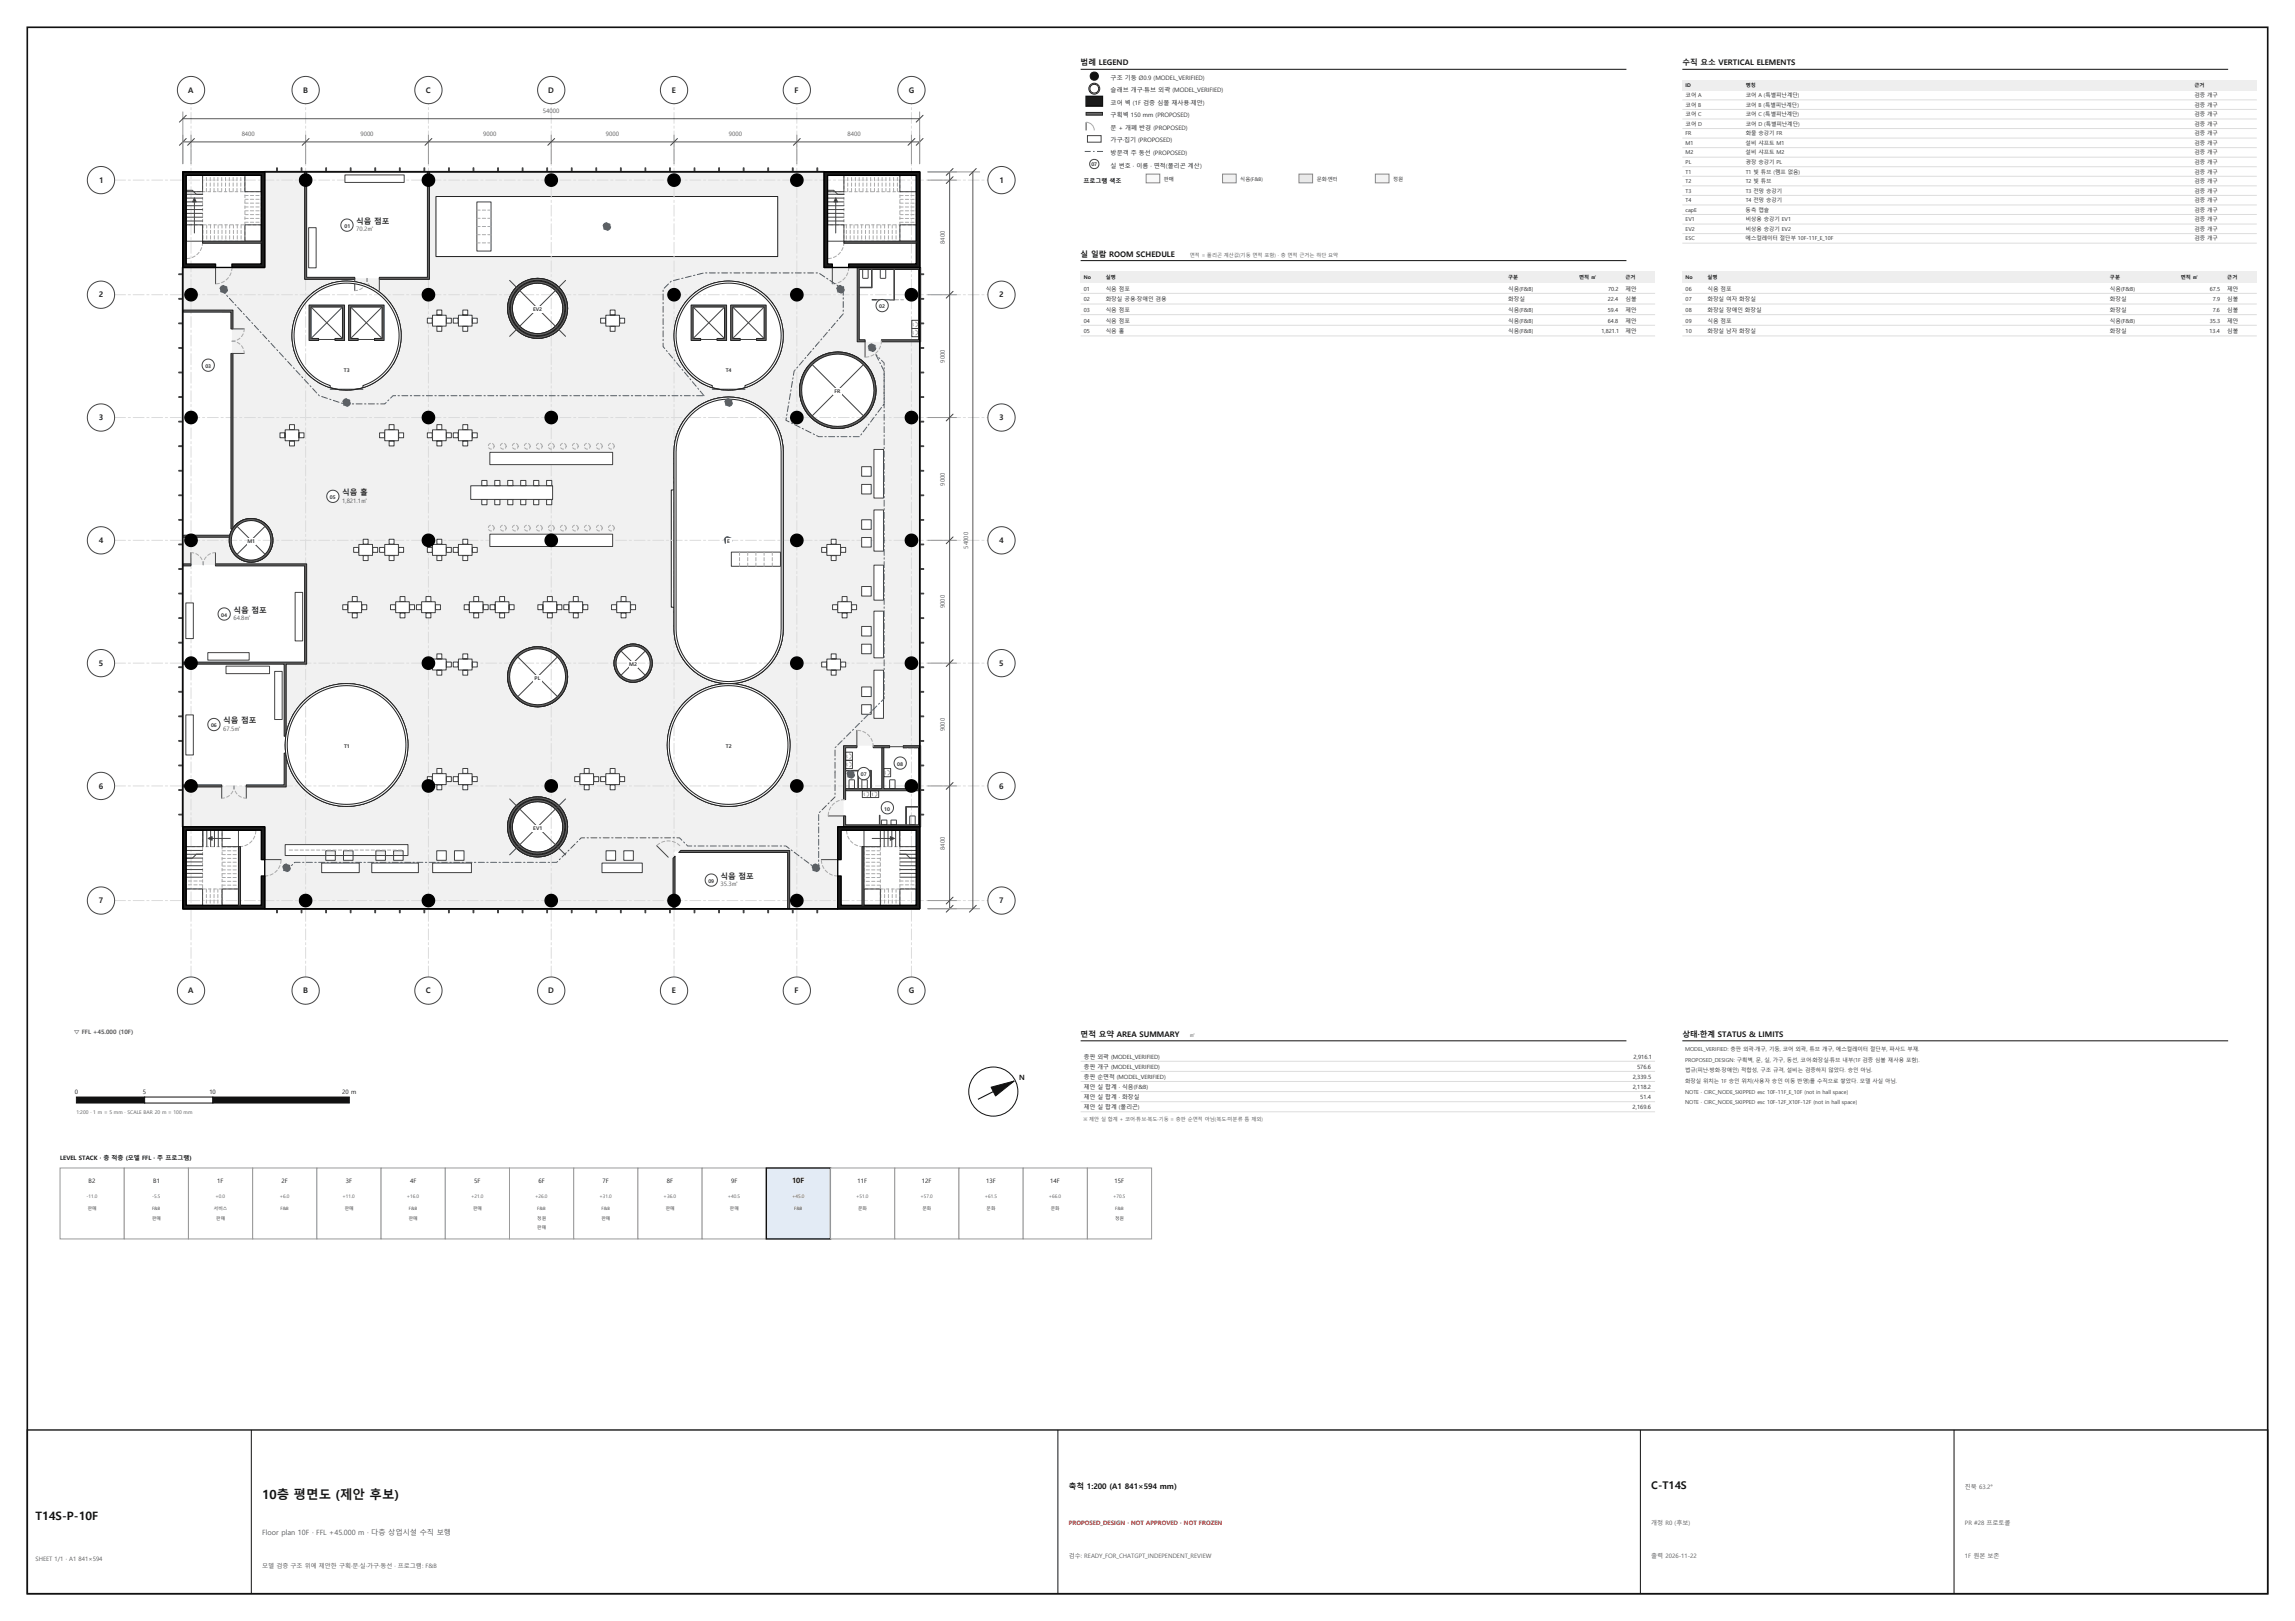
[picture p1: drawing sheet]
<svg xmlns="http://www.w3.org/2000/svg" width="841mm" height="594mm" viewBox="0 0 841 594" stroke-linecap="round" stroke-linejoin="round" font-family="sans-serif">
<defs><g id="words">
<text font-size="4.6" fill="#111" x="96.1" y="549.2">10층 평면도 (제안 후보)</text>
<text font-size="4.2" fill="#111" x="13" y="557">T14S-P-10F</text>
<text font-size="3.9" fill="#111" x="605.1" y="545.6">C-T14S</text>
<g font-size="2.8" fill="#111">
<text x="396" y="24">범례 LEGEND</text>
<text x="616.5" y="24">수직 요소 VERTICAL ELEMENTS</text>
<text x="396" y="94.1">실 일람 ROOM SCHEDULE</text>
<text x="396" y="380">면적 요약 AREA SUMMARY</text>
<text x="616.5" y="380">상태·한계 STATUS &amp; LIMITS</text>
<text x="391.7" y="545.6">축척 1:200 (A1 841×594 mm)</text>
</g>
<g font-size="2.8" fill="#222">
<text x="69" y="34">A</text>
<text x="111" y="34">B</text>
<text x="156.1" y="34">C</text>
<text x="200.9" y="34">D</text>
<text x="246.2" y="34">E</text>
<text x="291.2" y="34">F</text>
<text x="333" y="34">G</text>
<text x="36.3" y="67">1</text>
<text x="366.3" y="67">1</text>
<text x="130.5" y="82">식음 점포</text>
<text x="36.2" y="109">2</text>
<text x="366.2" y="109">2</text>
<text x="36.2" y="154">3</text>
<text x="366.2" y="154">3</text>
<text x="125.4" y="181.4">식음 홀</text>
<text x="36.2" y="199">4</text>
<text x="366.2" y="199">4</text>
<text x="85.5" y="224.5">식음 점포</text>
<text x="36.2" y="244">5</text>
<text x="366.2" y="244">5</text>
<text x="81.8" y="265">식음 점포</text>
<text x="36.2" y="289">6</text>
<text x="366.2" y="289">6</text>
<text x="264" y="322">식음 점포</text>
<text x="36.2" y="331">7</text>
<text x="366.2" y="331">7</text>
<text x="69" y="364">A</text>
<text x="111" y="364">B</text>
<text x="156.1" y="364">C</text>
<text x="200.9" y="364">D</text>
<text x="246.2" y="364">E</text>
<text x="291.2" y="364">F</text>
<text x="333" y="364">G</text>
</g>
<g font-size="2.6" fill="#111">
<text x="373.4" y="395.7">N</text>
<text x="290.3" y="433.5">10F</text>
</g>
<text font-size="2.6" fill="#555" x="96.1" y="562.4">Floor plan 10F · FFL +45.000 m · 다층 상업시설 수직 보행</text>
<g font-size="2.2" fill="#222">
<text x="407" y="29.2">구조 기둥 Ø0.9 (MODEL_VERIFIED)</text>
<text x="407" y="33.8">슬래브 개구·튜브 외곽 (MODEL_VERIFIED)</text>
<text x="407" y="38.4">코어 벽 (1F 검증 심볼 재사용·제안)</text>
<text x="407" y="43">구획벽 150 mm (PROPOSED)</text>
<text x="407" y="47.6">문 + 개폐 반경 (PROPOSED)</text>
<text x="407" y="52.2">가구·집기 (PROPOSED)</text>
<text x="407" y="56.8">방문객 주 동선 (PROPOSED)</text>
<text x="407" y="61.4">실 번호 · 이름 · 면적(폴리곤 계산)</text>
</g>
<g font-size="2.2" fill="#555">
<text x="198.9" y="41.5">54000</text>
<text x="88.6" y="50">8400</text>
<text x="132.1" y="50">9000</text>
<text x="177.1" y="50">9000</text>
<text x="222.1" y="50">9000</text>
<text x="267.1" y="50">9000</text>
<text x="310.6" y="50">8400</text>
<text x="130.5" y="84.8">70.2㎡</text>
<text x="346.3" y="89.4" transform="rotate(-90 346.3 89.4)">8400</text>
<text x="346.3" y="132.9" transform="rotate(-90 346.3 132.9)">9000</text>
<text x="346.3" y="177.9" transform="rotate(-90 346.3 177.9)">9000</text>
<text x="125.4" y="184.1">1,821.1㎡</text>
<text x="354.7" y="201.1" transform="rotate(-90 354.7 201.1)">54000</text>
<text x="85.5" y="227.3">64.8㎡</text>
<text x="346.3" y="222.9" transform="rotate(-90 346.3 222.9)">9000</text>
<text x="81.8" y="267.8">67.5㎡</text>
<text x="346.3" y="267.9" transform="rotate(-90 346.3 267.9)">9000</text>
<text x="346.3" y="311.4" transform="rotate(-90 346.3 311.4)">8400</text>
<text x="264" y="324.8">35.3㎡</text>
<text x="27" y="379">▽ FFL +45.000 (10F)</text>
<text x="720.1" y="545.6">진북 63.2°</text>
<text x="605.1" y="558.8">개정 R0 (후보)</text>
<text x="720.1" y="558.8">PR #28 프로토콜</text>
<text x="13" y="572">SHEET 1/1 · A1 841×594</text>
<text x="96.1" y="574.4">모델 검증 구조 위에 제안한 구획·문·실·가구·동선 · 프로그램: F&amp;B</text>
<text x="391.7" y="570.8">검수: READY_FOR_CHATGPT_INDEPENDENT_REVIEW</text>
<text x="605.1" y="570.8">출력 2026-11-22</text>
<text x="720.1" y="570.8">1F 원본 보존</text>
</g>
<g font-size="2.2" fill="#111">
<text x="397" y="67">프로그램 색조</text>
<text x="27.4" y="400.8">0</text>
<text x="52.4" y="400.8">5</text>
<text x="76.7" y="400.8">10</text>
<text x="125.4" y="400.8">20 m</text>
<text x="22" y="425">LEVEL STACK · 층 적층 (모델 FFL · 주 프로그램)</text>
<text x="32.5" y="433.5">B2</text>
<text x="56.2" y="433.5">B1</text>
<text x="79.6" y="433.5">1F</text>
<text x="103.2" y="433.5">2F</text>
<text x="126.7" y="433.5">3F</text>
<text x="150.3" y="433.5">4F</text>
<text x="173.7" y="433.5">5F</text>
<text x="197.3" y="433.5">6F</text>
<text x="220.8" y="433.5">7F</text>
<text x="244.4" y="433.5">8F</text>
<text x="267.9" y="433.5">9F</text>
<text x="314.3" y="433.5">11F</text>
<text x="337.8" y="433.5">12F</text>
<text x="361.3" y="433.5">13F</text>
<text x="384.9" y="433.5">14F</text>
<text x="408.4" y="433.5">15F</text>
</g>
<text font-size="2.2" fill="#9b1c1c" x="391.7" y="558.8">PROPOSED_DESIGN · NOT APPROVED · NOT FROZEN</text>
<g font-size="2.1" fill="#222">
<text x="397.2" y="387.9">층판 외곽 (MODEL_VERIFIED)</text>
<text x="598.6" y="387.9">2,916.1</text>
<text x="397.2" y="391.6">층판 개구 (MODEL_VERIFIED)</text>
<text x="397.2" y="395.3">층판 순면적 (MODEL_VERIFIED)</text>
<text x="598.3" y="395.3">2,339.5</text>
<text x="599.9" y="391.6">576.6</text>
<text x="397.2" y="399">제안 실 합계 · 식음(F&amp;B)</text>
<text x="598.3" y="399">2,118.2</text>
<text x="397.2" y="402.7">제안 실 합계 · 화장실</text>
<text x="397.2" y="406.4">제안 실 합계 (폴리곤)</text>
<text x="598.3" y="406.4">2,169.6</text>
<text x="601.1" y="402.7">51.4</text>
</g>
<g font-size="2" fill="#222">
<text x="617.7" y="35.6">코어 A</text>
<text x="639.7" y="35.6">코어 A (특별피난계단)</text>
<text x="804.2" y="35.6">검증 개구</text>
<text x="617.7" y="39.1">코어 B</text>
<text x="639.7" y="39.1">코어 B (특별피난계단)</text>
<text x="804.2" y="39.1">검증 개구</text>
<text x="617.7" y="42.6">코어 C</text>
<text x="617.7" y="46.1">코어 D</text>
<text x="639.7" y="42.6">코어 C (특별피난계단)</text>
<text x="639.7" y="46.1">코어 D (특별피난계단)</text>
<text x="804.2" y="42.6">검증 개구</text>
<text x="804.2" y="46.1">검증 개구</text>
<text x="617.7" y="49.6">FR</text>
<text x="617.7" y="53.1">M1</text>
<text x="639.7" y="53.1">설비 샤프트 M1</text>
<text x="639.7" y="49.6">화물 승강기 FR</text>
<text x="804.2" y="49.6">검증 개구</text>
<text x="804.2" y="53.1">검증 개구</text>
<text x="617.7" y="56.6">M2</text>
<text x="639.7" y="56.6">설비 샤프트 M2</text>
<text x="804.2" y="56.6">검증 개구</text>
<text x="617.7" y="60.1">PL</text>
<text x="617.7" y="63.6">T1</text>
<text x="639.7" y="60.1">광장 승강기 PL</text>
<text x="639.7" y="63.6">T1 빛 튜브 (램프 없음)</text>
<text x="804.2" y="60.1">검증 개구</text>
<text x="804.2" y="63.6">검증 개구</text>
<text x="617.7" y="67.1">T2</text>
<text x="617.7" y="70.6">T3</text>
<text x="639.7" y="67.1">T2 빛 튜브</text>
<text x="639.7" y="70.6">T3 전망 승강기</text>
<text x="804.2" y="67.1">검증 개구</text>
<text x="804.2" y="70.6">검증 개구</text>
<text x="617.7" y="74.1">T4</text>
<text x="617.7" y="77.6">capE</text>
<text x="639.7" y="77.6">동측 캡슐</text>
<text x="639.7" y="74.1">T4 전망 승강기</text>
<text x="804.2" y="74.1">검증 개구</text>
<text x="804.2" y="77.6">검증 개구</text>
<text x="617.7" y="81.1">EV1</text>
<text x="639.7" y="81.1">비상용 승강기 EV1</text>
<text x="804.2" y="81.1">검증 개구</text>
<text x="617.7" y="84.6">EV2</text>
<text x="617.7" y="88.1">ESC</text>
<text x="639.7" y="88.1">에스컬레이터 절단부 10F-11F_E_10F</text>
<text x="639.7" y="84.6">비상용 승강기 EV2</text>
<text x="804.2" y="84.6">검증 개구</text>
<text x="804.2" y="88.1">검증 개구</text>
<text x="397.2" y="106.5">01</text>
<text x="405.2" y="106.5">식음 점포</text>
<text x="552.7" y="106.5">식음(F&amp;B)</text>
<text x="589.3" y="106.5">70.2</text>
<text x="595.7" y="106.5">제안</text>
<text x="617.7" y="106.5">06</text>
<text x="625.7" y="106.5">식음 점포</text>
<text x="773.2" y="106.5">식음(F&amp;B)</text>
<text x="809.8" y="106.5">67.5</text>
<text x="816.2" y="106.5">제안</text>
<text x="397.2" y="110.4">02</text>
<text x="405.2" y="110.4">화장실 공용·장애인 겸용</text>
<text x="552.7" y="110.4">화장실</text>
<text x="589.2" y="110.4">22.4</text>
<text x="595.7" y="110.4">심볼</text>
<text x="617.7" y="110.4">07</text>
<text x="625.7" y="110.4">화장실 여자 화장실</text>
<text x="773.2" y="110.4">화장실</text>
<text x="810.9" y="110.4">7.9</text>
<text x="816.2" y="110.4">심볼</text>
<text x="397.2" y="114.3">03</text>
<text x="397.2" y="118.2">04</text>
<text x="405.2" y="114.3">식음 점포</text>
<text x="405.2" y="118.2">식음 점포</text>
<text x="552.7" y="114.3">식음(F&amp;B)</text>
<text x="552.7" y="118.2">식음(F&amp;B)</text>
<text x="589.2" y="114.3">59.4</text>
<text x="589.2" y="118.2">64.8</text>
<text x="595.7" y="114.3">제안</text>
<text x="595.7" y="118.2">제안</text>
<text x="617.7" y="114.3">08</text>
<text x="617.7" y="118.2">09</text>
<text x="625.7" y="114.3">화장실 장애인 화장실</text>
<text x="625.7" y="118.2">식음 점포</text>
<text x="773.2" y="114.3">화장실</text>
<text x="773.2" y="118.2">식음(F&amp;B)</text>
<text x="809.8" y="118.2">35.3</text>
<text x="810.8" y="114.3">7.6</text>
<text x="816.2" y="118.2">제안</text>
<text x="816.2" y="114.3">심볼</text>
<text x="397.2" y="122.1">05</text>
<text x="405.2" y="122.1">식음 홀</text>
<text x="552.7" y="122.1">식음(F&amp;B)</text>
<text x="586.8" y="122.1">1,821.1</text>
<text x="595.7" y="122.1">제안</text>
<text x="617.7" y="122.1">10</text>
<text x="625.7" y="122.1">화장실 남자 화장실</text>
<text x="773.2" y="122.1">화장실</text>
<text x="809.7" y="122.1">13.4</text>
<text x="816.2" y="122.1">심볼</text>
</g>
<g font-size="2" fill="#333">
<text x="617.5" y="385.2">MODEL_VERIFIED: 층판 외곽·개구, 기둥, 코어 외곽, 튜브 개구, 에스컬레이터 절단부, 파사드 부재.</text>
<text x="617.5" y="389.1">PROPOSED_DESIGN: 구획벽, 문, 실, 가구, 동선, 코어·화장실·튜브 내부(1F 검증 심볼 재사용 포함).</text>
<text x="617.5" y="393">법규(피난·방화·장애인) 적합성, 구조 규격, 설비는 검증하지 않았다. 승인 아님.</text>
<text x="617.5" y="396.9">화장실 위치는 1F 승인 위치(사용자 승인 이동 반영)를 수직으로 쌓았다. 모델 사실 아님.</text>
<text x="617.5" y="400.8">NOTE · CIRC_NODE_SKIPPED esc 10F-11F_E_10F (not in hall space)</text>
<text x="617.5" y="404.7">NOTE · CIRC_NODE_SKIPPED esc 10F-12F_X10F-12F (not in hall space)</text>
</g>
<g font-size="1.9" fill="#111">
<text x="617.7" y="31.8">ID</text>
<text x="639.7" y="31.8">명칭</text>
<text x="804.2" y="31.8">근거</text>
<text x="397.2" y="102.3">No</text>
<text x="405.2" y="102.3">실명</text>
<text x="552.7" y="102.3">구분</text>
<text x="578.7" y="102.3">면적 ㎡</text>
<text x="595.7" y="102.3">근거</text>
<text x="617.7" y="102.3">No</text>
<text x="625.7" y="102.3">실명</text>
<text x="773.2" y="102.3">구분</text>
<text x="799.2" y="102.3">면적 ㎡</text>
<text x="816.2" y="102.3">근거</text>
</g>
<g font-size="1.9" fill="#333">
<text x="399.9" y="60.8">07</text>
<text x="126.2" y="83.5">01</text>
<text x="322.2" y="113">02</text>
<text x="195.3" y="114">EV2</text>
<text x="75.3" y="134.8">03</text>
<text x="126" y="136.4">T3</text>
<text x="265.9" y="136.4">T4</text>
<text x="305.8" y="144">FR</text>
<text x="120.9" y="182.9">05</text>
<text x="90.7" y="199">M1</text>
<text x="266.5" y="199">E</text>
<text x="81.1" y="226">04</text>
<text x="230.6" y="244">M2</text>
<text x="195.9" y="249">PL</text>
<text x="77.3" y="266.5">06</text>
<text x="126.1" y="274">T1</text>
<text x="266" y="274">T2</text>
<text x="328.8" y="280.6">08</text>
<text x="315.4" y="284.5">07</text>
<text x="324" y="297">10</text>
<text x="195.4" y="304">EV1</text>
<text x="259.6" y="323.5">09</text>
</g>
<g font-size="1.9" fill="#222">
<text x="426.5" y="66.4">판매</text>
<text x="454.5" y="66.4">식음(F&amp;B)</text>
<text x="482.5" y="66.4">문화·엔터</text>
<text x="510.5" y="66.4">정원</text>
</g>
<g font-size="1.9" fill="#555">
<text x="436" y="94.1">면적 = 폴리곤 계산값(기둥 면적 포함) · 층 면적 근거는 하단 요약</text>
<text x="436" y="380">㎡</text>
<text x="28" y="408.2">1:200 · 1 m = 5 mm · SCALE BAR 20 m = 100 mm</text>
<text x="397" y="410.8">※ 제안 실 합계 + 코어·튜브·복도·기둥 = 층판 순면적 아님(복도·미분류 틈 제외)</text>
</g>
<g font-size="1.8" fill="#555">
<text x="31.7" y="439">-11.0</text>
<text x="55.8" y="439">-5.5</text>
<text x="79" y="439">+0.0</text>
<text x="102.5" y="439">+6.0</text>
<text x="125.5" y="439">+11.0</text>
<text x="149.1" y="439">+16.0</text>
<text x="172.6" y="439">+21.0</text>
<text x="196.1" y="439">+26.0</text>
<text x="219.7" y="439">+31.0</text>
<text x="243.2" y="439">+36.0</text>
<text x="266.8" y="439">+40.5</text>
<text x="290.3" y="439">+45.0</text>
<text x="313.8" y="439">+51.0</text>
<text x="337.3" y="439">+57.0</text>
<text x="360.9" y="439">+61.5</text>
<text x="384.4" y="439">+66.0</text>
<text x="407.9" y="439">+70.5</text>
</g>
<g font-size="1.6" fill="#333">
<text x="32.2" y="443.5">판매</text>
<text x="55.7" y="443.5">F&amp;B</text>
<text x="78.4" y="443.5">서비스</text>
<text x="102.8" y="443.5">F&amp;B</text>
<text x="126.3" y="443.5">판매</text>
<text x="149.8" y="443.5">F&amp;B</text>
<text x="173.4" y="443.5">판매</text>
<text x="196.9" y="443.5">F&amp;B</text>
<text x="220.4" y="443.5">F&amp;B</text>
<text x="244" y="443.5">판매</text>
<text x="267.5" y="443.5">판매</text>
<text x="291" y="443.5">F&amp;B</text>
<text x="314.5" y="443.5">문화</text>
<text x="338" y="443.5">문화</text>
<text x="361.5" y="443.5">문화</text>
<text x="385.1" y="443.5">문화</text>
<text x="408.7" y="443.5">F&amp;B</text>
<text x="55.7" y="447">판매</text>
<text x="79.2" y="447">판매</text>
<text x="149.8" y="447">판매</text>
<text x="196.9" y="447">정원</text>
<text x="220.4" y="447">판매</text>
<text x="408.7" y="447">정원</text>
<text x="196.9" y="450.5">판매</text>
</g>
</g></defs>
<path d="M10 10h821v574h-821z" fill="none" stroke="#111" stroke-width=".6"/>
<g fill="#fff">
<path d="M112 63h45v39h-45z" fill-rule="evenodd"/>
<path d="M67 114h18v80.1l-.8 2.4h-17.2z" fill-rule="evenodd"/>
<path d="M67 207h45v36h-45z" fill-rule="evenodd"/>
</g>
<path d="M97 63h15l.1 39h44.8l.1-39h145v34.9l12.3 .1-.2 .4 .1 26.7 .3 .2h22.5v147.9h-27.5l-.4 .2v29.2l.2 .4-2.3 .1v29.9h-240l30-.1v-29.9h-30v-205h30zM293 143a14 14 0 0 0 28 0 14 14 0 0 0-28 0zM244.5 273a22.5 22.5 0 0 0 45 0 22.5 22.5 0 0 0-45 0zM247 312.1l.1 20.9 41.9-.1-.1-20.9zM252.9 151.4l-1.4 1.4-2.1 3.3-1.5 3.6-.5 1.9-.4 3.9v14l-1 .2v42.7l1 .1v8l.4 3.9 1.1 3.8 1.9 3.4a20.2 20.2 0 0 0 18.6 8.8l1.9-.3 3.7-1.1 1.8-.8 3.3-2.2a20 20 0 0 0 5.8-7.8l1.1-3.8 .4-3.9v-65l-.4-3.9-1.1-3.7-.9-1.8-2.1-3.3-2.8-2.8-3.3-2.1-1.7-.9-3.8-1.1-3.9-.4-3.9 .4-1.9 .5-1.9 .6-3.4 1.9zM247 123a20 20 0 0 0 39.9 0 20 20 0 0 0-39.9 0zM159.8 72.1l.1 21.9 125.1-.1-.1-21.9zM225 243a7 7 0 0 0 14 0 7 7 0 0 0-14 0zM186 113a11 11 0 0 0 22 0 11 11 0 0 0-22 0zM186 248a11 11 0 0 0 22 0 11 11 0 0 0-22 0zM186 303a11 11 0 0 0 22 0 11 11 0 0 0-22 0zM104.5 273a22.5 22.5 0 0 0 45 0 22.5 22.5 0 0 0-45 0zM107 123a20 20 0 0 0 40 0 20 20 0 0 0-40 0zM67 207v80.9l37.4 .1 .1-45 7.5-.1v-35.8zM67 114v82.4l17.2 .1-.2 1.5 .3 2.1a7.9 7.9 0 0 0 2.1 3.6l1.6 1.2 1.9 .8 3.2 .2a8.1 8.1 0 0 0 4.6-2.2l1.7-2.6a7.8 7.8 0 0 0 .5-4.1l-.2-1.1a7.9 7.9 0 0 0-2.1-3.6l-1.6-1.2-1.9-.8-3.2-.2-2 .5-1.8 1-2.1 2.5v-80z" fill-rule="evenodd" fill="#f1f1f1"/>
<g fill="#fff">
<path d="M67 243h37.5v45h-37.5z" fill-rule="evenodd"/>
<path d="M247 312h42v21h-42z" fill-rule="evenodd"/>
</g>
<g fill="none" stroke="#222" stroke-width=".37">
<path d="M159.8 72h125.2v22h-125.2zM252.9 151.4a20 20 0 0 1 21.8-4.4 20 20 0 0 1 12.3 18.5v65a20 20 0 0 1-20 20 20 20 0 0 1-20-20v-8h-1v-43h1v-14a20 20 0 0 1 5.9-14.1z"/>
<circle cx="197" cy="113" r="11"/>
<circle cx="127" cy="123" r="20"/>
<circle cx="267.1" cy="123" r="20"/>
<circle cx="307" cy="143" r="14"/>
<circle cx="92" cy="198" r="8"/>
<circle cx="197" cy="248" r="11"/>
<circle cx="232" cy="243" r="7"/>
<circle cx="127" cy="272.9" r="22.5"/>
<circle cx="267.1" cy="273" r="22.4"/>
<circle cx="197" cy="303" r="11"/>
</g>
<g fill="none" stroke="#dcdcdc" stroke-width=".37" stroke-dasharray="4 1 .8 1">
<path d="M42 66h320M42 108h320M42 153h320M42 198h320M42 243h320M42 288h320M42 330h320M70 358v-320M112 358v-320M157 358v-320M202 358v-320M247 358v-320"/>
<path d="M292 358v-320M334 358v-320"/>
</g>
<g fill="#fff" stroke="#444" stroke-width=".37">
<path d="M126.4 64.1h21.7v2.8h-21.7zM113.1 83.4h2.8v14.7h-2.8z" fill-rule="evenodd"/>
<path d="M76.1 239.2h15.2v2.7h-15.2zM108.1 217.1h2.8v17.8h-2.8zM68.1 220.9h2.8v13.1h-2.8z" fill-rule="evenodd"/>
<path d="M117.9 316.3v3.5h13.7v-3.5zM119.4 311.8v3.5h3.5v-3.5zM125.9 311.8v3.5h3.5v-3.5zM136.2 316.3v3.5h17.1v-3.5zM137.7 311.8v3.5h3.5v-3.5zM144.2 311.8v3.5h3.5v-3.5zM158.5 316.3v3.5h14.3v-3.5zM160 311.8v3.5h3.5v-3.5zM166.5 311.8v3.5h3.5v-3.5zM220.6 316.3v3.5h14.8v-3.5zM222.1 311.8v3.5h3.5v-3.5zM228.6 311.8v3.5h3.5v-3.5zM320.3 245.6v17.6h3.5v-17.6zM315.8 258.2v3.5h3.5v-3.5zM315.8 251.7v3.5h3.5v-3.5zM320.3 223.9v17.2h3.5v-17.2zM315.8 236.1v3.5h3.5v-3.5zM315.8 229.6v3.5h3.5v-3.5zM320.3 207.1v12.8h3.5v-12.8zM315.8 214.9v3.5h3.5v-3.5zM320.3 186.9v15.1h3.5v-15.1zM315.8 197v3.5h3.5v-3.5zM315.8 190.5v3.5h3.5v-3.5zM320.3 164.7v17.8h3.5v-17.8zM315.8 177.5v3.5h3.5v-3.5zM315.8 171v3.5h3.5v-3.5zM179.5 195.8v4.5h45v-4.5zM179.5 165.8v4.5h45v-4.5zM158.5 283.5v4h5v-4zM156.6 284.6v1.8h1.8v-1.8zM163.6 284.6v1.8h1.8v-1.8zM160.1 287.6v1.8h1.8v-1.8zM160.1 281.6v1.8h1.8v-1.8zM168 283.5v4h5v-4zM166.1 284.6v1.8h1.8v-1.8zM173.1 284.6v1.8h1.8v-1.8zM169.6 287.6v1.8h1.8v-1.8zM169.6 281.6v1.8h1.8v-1.8zM212.5 283.5v4h5v-4zM210.6 284.6v1.8h1.8v-1.8zM217.6 284.6v1.8h1.8v-1.8zM214.1 287.6v1.8h1.8v-1.8zM214.1 281.6v1.8h1.8v-1.8zM222 283.5v4h5v-4zM220.1 284.6v1.8h1.8v-1.8zM227.1 284.6v1.8h1.8v-1.8zM223.6 287.6v1.8h1.8v-1.8zM223.6 281.6v1.8h1.8v-1.8zM158.5 241.5v4h5v-4zM156.6 242.6v1.8h1.8v-1.8zM163.6 242.6v1.8h1.8v-1.8zM160.1 245.6v1.8h1.8v-1.8zM160.1 239.6v1.8h1.8v-1.8zM168 241.5v4h5v-4zM166.1 242.6v1.8h1.8v-1.8zM173.1 242.6v1.8h1.8v-1.8zM169.6 245.6v1.8h1.8v-1.8zM169.6 239.6v1.8h1.8v-1.8zM303 241.5v4h5v-4zM301.1 242.6v1.8h1.8v-1.8zM308.1 242.6v1.8h1.8v-1.8zM304.6 245.6v1.8h1.8v-1.8zM304.6 239.6v1.8h1.8v-1.8zM127.5 220.5v4h5v-4zM125.6 221.6v1.8h1.8v-1.8zM132.6 221.6v1.8h1.8v-1.8zM129.1 224.6v1.8h1.8v-1.8zM129.1 218.6v1.8h1.8v-1.8zM145 220.5v4h5v-4zM143.1 221.6v1.8h1.8v-1.8zM150.1 221.6v1.8h1.8v-1.8zM146.6 224.6v1.8h1.8v-1.8zM146.6 218.6v1.8h1.8v-1.8zM154.5 220.5v4h5v-4zM152.6 221.6v1.8h1.8v-1.8zM159.6 221.6v1.8h1.8v-1.8zM156.1 224.6v1.8h1.8v-1.8zM156.1 218.6v1.8h1.8v-1.8zM172 220.5v4h5v-4zM170.1 221.6v1.8h1.8v-1.8zM177.1 221.6v1.8h1.8v-1.8zM173.6 224.6v1.8h1.8v-1.8zM173.6 218.6v1.8h1.8v-1.8zM181.5 220.5v4h5v-4zM179.6 221.6v1.8h1.8v-1.8zM186.6 221.6v1.8h1.8v-1.8zM183.1 224.6v1.8h1.8v-1.8zM183.1 218.6v1.8h1.8v-1.8zM199 220.5v4h5v-4zM197.1 221.6v1.8h1.8v-1.8zM204.1 221.6v1.8h1.8v-1.8zM200.6 224.6v1.8h1.8v-1.8zM200.6 218.6v1.8h1.8v-1.8zM208.5 220.5v4h5v-4zM206.6 221.6v1.8h1.8v-1.8zM213.6 221.6v1.8h1.8v-1.8zM210.1 224.6v1.8h1.8v-1.8zM210.1 218.6v1.8h1.8v-1.8zM226 220.5v4h5v-4zM224.1 221.6v1.8h1.8v-1.8zM231.1 221.6v1.8h1.8v-1.8zM227.6 224.6v1.8h1.8v-1.8zM227.6 218.6v1.8h1.8v-1.8zM307 220.5v4h5v-4zM305.1 221.6v1.8h1.8v-1.8zM312.1 221.6v1.8h1.8v-1.8zM308.6 224.6v1.8h1.8v-1.8zM308.6 218.6v1.8h1.8v-1.8zM131.5 199.5v4h5v-4zM129.6 200.6v1.8h1.8v-1.8zM136.6 200.6v1.8h1.8v-1.8zM133.1 203.6v1.8h1.8v-1.8zM133.1 197.6v1.8h1.8v-1.8zM141 199.5v4h5v-4zM139.1 200.6v1.8h1.8v-1.8zM146.1 200.6v1.8h1.8v-1.8zM142.6 203.6v1.8h1.8v-1.8zM142.6 197.6v1.8h1.8v-1.8zM158.5 199.5v4h5v-4zM156.6 200.6v1.8h1.8v-1.8zM163.6 200.6v1.8h1.8v-1.8zM160.1 203.6v1.8h1.8v-1.8zM160.1 197.6v1.8h1.8v-1.8zM168 199.5v4h5v-4zM166.1 200.6v1.8h1.8v-1.8zM173.1 200.6v1.8h1.8v-1.8zM169.6 203.6v1.8h1.8v-1.8zM169.6 197.6v1.8h1.8v-1.8zM303 199.5v4h5v-4zM301.1 200.6v1.8h1.8v-1.8zM308.1 200.6v1.8h1.8v-1.8zM304.6 203.6v1.8h1.8v-1.8zM304.6 197.6v1.8h1.8v-1.8zM172.5 178v5h30v-5zM176.5 183.1v1.9h1.9v-1.9zM176.5 176.1v1.9h1.9v-1.9zM181.3 183.1v1.9h1.9v-1.9zM181.3 176.1v1.9h1.9v-1.9zM186 183.1v1.9h1.9v-1.9zM186 176.1v1.9h1.9v-1.9zM190.8 183.1v1.9h1.9v-1.9zM190.8 176.1v1.9h1.9v-1.9zM195.5 183.1v1.9h1.9v-1.9zM195.5 176.1v1.9h1.9v-1.9zM200.3 183.1v1.9h1.9v-1.9zM200.3 176.1v1.9h1.9v-1.9zM104.5 157.5v4h5v-4zM102.6 158.6v1.8h1.8v-1.8zM109.6 158.6v1.8h1.8v-1.8zM106.1 161.6v1.8h1.8v-1.8zM106.1 155.6v1.8h1.8v-1.8zM141 157.5v4h5v-4zM139.1 158.6v1.8h1.8v-1.8zM146.1 158.6v1.8h1.8v-1.8zM142.6 161.6v1.8h1.8v-1.8zM142.6 155.6v1.8h1.8v-1.8zM158.5 157.5v4h5v-4zM156.6 158.6v1.8h1.8v-1.8zM163.6 158.6v1.8h1.8v-1.8zM160.1 161.6v1.8h1.8v-1.8zM160.1 155.6v1.8h1.8v-1.8zM168 157.5v4h5v-4zM166.1 158.6v1.8h1.8v-1.8zM173.1 158.6v1.8h1.8v-1.8zM169.6 161.6v1.8h1.8v-1.8zM169.6 155.6v1.8h1.8v-1.8zM158.5 115.5v4h5v-4zM156.6 116.6v1.8h1.8v-1.8zM163.6 116.6v1.8h1.8v-1.8zM160.1 119.6v1.8h1.8v-1.8zM160.1 113.6v1.8h1.8v-1.8zM168 115.5v4h5v-4zM166.1 116.6v1.8h1.8v-1.8zM173.1 116.6v1.8h1.8v-1.8zM169.6 119.6v1.8h1.8v-1.8zM169.6 113.6v1.8h1.8v-1.8zM222 115.5v4h5v-4zM220.1 116.6v1.8h1.8v-1.8zM227.1 116.6v1.8h1.8v-1.8zM223.6 119.6v1.8h1.8v-1.8zM223.6 113.6v1.8h1.8v-1.8zM104.5 309.5v4h45v-4z" fill-rule="evenodd"/>
</g>
<g fill="none" stroke="#aaa" stroke-width=".37" stroke-dasharray="1.2 .8">
<path d="M181.1 163.5l-.2-.6-.6-.4h-.6l-.6 .4-.2 .6 .2 .7 .6 .4h.6l.6-.4 .2-.7M185.5 163.5l-.2-.6-.6-.4h-.6l-.6 .4-.2 .6 .2 .7 .6 .4h.6l.6-.4 .2-.7M189.9 163.5l-.2-.6-.6-.4h-.6l-.6 .4-.2 .6 .2 .7 .6 .4h.6l.6-.4 .2-.7M194.3 163.5l-.2-.6-.6-.4h-.6l-.6 .4-.2 .6 .2 .7 .6 .4h.6l.6-.4 .2-.7M198.7 163.5l-.2-.6-.6-.4h-.6l-.6 .4-.2 .6 .2 .7 .6 .4h.6l.6-.4 .2-.7M203.1 163.5l-.2-.6-.6-.4h-.6l-.6 .4-.2 .6 .2 .7 .6 .4h.6l.6-.4 .2-.7M207.5 163.5l-.2-.6-.6-.4h-.6l-.6 .4-.2 .6 .2 .7 .6 .4h.6l.6-.4 .2-.7M211.9 163.5l-.2-.6-.6-.4h-.6l-.6 .4-.2 .6 .2 .7 .6 .4h.6l.6-.4 .2-.7M216.3 163.5l-.2-.6-.6-.4h-.6l-.6 .4-.2 .6 .2 .7 .6 .4h.6l.6-.4 .2-.7M220.7 163.5l-.2-.6-.6-.4h-.6l-.6 .4-.2 .6 .2 .7 .6 .4h.6l.6-.4 .2-.7M225.1 163.5l-.2-.6-.6-.4h-.6l-.6 .4-.2 .6 .2 .7 .6 .4h.6l.6-.4 .2-.7M181.1 193.5l-.2-.6-.6-.4h-.6l-.6 .4-.2 .6 .2 .7 .6 .4h.6l.6-.4 .2-.7"/>
<path d="M185.5 193.5l-.2-.6-.6-.4h-.6l-.6 .4-.2 .6 .2 .7 .6 .4h.6l.6-.4 .2-.7M189.9 193.5l-.2-.6-.6-.4h-.6l-.6 .4-.2 .6 .2 .7 .6 .4h.6l.6-.4 .2-.7M194.3 193.5l-.2-.6-.6-.4h-.6l-.6 .4-.2 .6 .2 .7 .6 .4h.6l.6-.4 .2-.7M198.7 193.5l-.2-.6-.6-.4h-.6l-.6 .4-.2 .6 .2 .7 .6 .4h.6l.6-.4 .2-.7M203.1 193.5l-.2-.6-.6-.4h-.6l-.6 .4-.2 .6 .2 .7 .6 .4h.6l.6-.4 .2-.7M207.5 193.5l-.2-.6-.6-.4h-.6l-.6 .4-.2 .6 .2 .7 .6 .4h.6l.6-.4 .2-.7M211.9 193.5l-.2-.6-.6-.4h-.6l-.6 .4-.2 .6 .2 .7 .6 .4h.6l.6-.4 .2-.7M216.3 193.5l-.2-.6-.6-.4h-.6l-.6 .4-.2 .6 .2 .7 .6 .4h.6l.6-.4 .2-.7M220.7 193.5l-.2-.6-.6-.4h-.6l-.6 .4-.2 .6 .2 .7 .6 .4h.6l.6-.4 .2-.7M225.1 193.5l-.2-.6-.6-.4h-.6l-.6 .4-.2 .6 .2 .7 .6 .4h.6l.6-.4 .2-.7M106 311.5h42"/>
</g>
<path d="M100.7 246h2.7v17.7h-2.7zM82.8 244.1h16v2.7h-16zM68.1 262h2.8v14.7h-2.8z" fill-rule="evenodd" fill="#fff" stroke="#444" stroke-width=".37"/>
<g fill="none" stroke="#444" stroke-width=".37">
<path d="M68.2 64.2h6v6h-6zM68.2 69.7h2.3l1.5 1.5h2.2M68.2 79.6h6M68.2 78.2h6M68.2 76.8h6M68.2 75.4h6M68.2 74h6M68.2 72.6h6M68.2 71.2h6M71.2 74v11.4M89.8 64.2h6v6h-6zM174.7 74h5.2v18h-5.2z"/>
<path d="M68.2 82.4h6v6h-6zM68.2 81h6M89.8 82.4h6v6h-6zM316.2 98.8l1.9 .1-.1 3.1-1.8-.1zM322.6 98.8l1.9 .1v3.1l-1.9-.1zM334.1 117.4h2.5v3h-2.5zM334.1 120.4h2.5v3h-2.5zM268 202.3h18v5.2h-18zM309.9 278.6h2.5v3h-2.5zM309.9 275.6h2.5v3h-2.5zM311.2 285.8l1.9 .1-.1 3.1-1.8-.1zM315.9 285.8l1.9 .1-.1 3.1-1.8-.1z"/>
<path d="M316 289.8h3v2.5h-3zM319 289.8h3v2.5h-3zM323.9 281.6h2.5v3h-2.5zM326.1 285.8l1.9 .1-.1 3.1-1.9-.1zM333.4 299.1h1.9l-.1 3.1-1.8-.1zM323.1 300.5h1.8l.1 1.7h-1.9zM326.6 300.5h1.8l.1 1.7h-1.9z"/>
</g>
<g fill="none" stroke="#aaa" stroke-width=".37" stroke-dasharray="1.2 .8" stroke-linecap="butt">
<path d="M68.2 70.2h6v12.2h-6zM74.2 64.2h15.6v6h-15.6zM89.8 70.2h6v12.2h-6zM74.2 82.4h15.6v6h-15.6z"/>
<circle cx="335.4" cy="118.9" r=".85"/>
<circle cx="335.4" cy="121.9" r=".85"/>
<circle cx="311.1" cy="277.1" r=".85"/>
<circle cx="311.1" cy="280.1" r=".85"/>
<circle cx="317.5" cy="291" r=".85"/>
<circle cx="320.5" cy="291" r=".85"/>
<circle cx="325.1" cy="283.1" r=".85"/>
</g>
<g fill="none" stroke="#aaa" stroke-width=".37" stroke-dasharray="1.2 .8">
<path d="M75.6 70.2v-6M77 70.2v-6M78.4 70.2v-6M79.8 70.2v-6M81.2 70.2v-6M82.6 70.2v-6M84 70.2v-6M85.4 70.2v-6M86.8 70.2v-6M88.2 70.2v-6M89.6 70.2v-6M89.8 71.6h6"/>
<path d="M89.8 73h6M89.8 74.4h6M89.8 75.8h6M89.8 77.2h6M89.8 78.6h6M174.7 77h5.2M74.4 82.4v6M75.7 82.4v6M77.1 82.4v6M78.5 82.4v6M79.9 82.4v6M81.3 82.4v6"/>
<path d="M82.7 82.4v6M84.1 82.4v6M85.6 82.4v6M87 82.4v6M88.4 82.4v6M89.8 80h6M89.8 81.4h6M174.7 89h5.2M174.7 86h5.2M174.7 83h5.2M174.7 80h5.2M271 207.5v-5.2"/>
<path d="M274 207.5v-5.2M277 207.5v-5.2M280 207.5v-5.2M283 207.5v-5.2"/>
</g>
<path d="M71.2 72.5l.7 1.5h-1.3z" fill="#333" stroke="#444" stroke-width=".37"/>
<path d="M303.2 70.2h6v12.2h-6zM309.2 64.2h20.6v6h-20.6zM329.8 70.2h6v12.2h-6zM309.2 82.4h20.6v6h-20.6z" fill="none" stroke="#aaa" stroke-width=".37" stroke-dasharray="1.2 .8" stroke-linecap="butt"/>
<g fill="none" stroke="#444" stroke-width=".37">
<path d="M303.2 64.2h6v6h-6zM303.2 69.7h2.3l1.5 1.5h2.2M303.2 79.6h6M303.2 78.2h6M303.2 76.8h6M303.2 75.4h6M303.2 74h6M303.2 72.6h6M303.2 71.2h6M306.2 74v11.4M329.8 64.2h6v6h-6zM303.2 82.4h6v6h-6z"/>
<path d="M303.2 81h6M329.8 82.4h6v6h-6z"/>
</g>
<g fill="none" stroke="#aaa" stroke-width=".37" stroke-dasharray="1.2 .8">
<path d="M310.6 70.2v-6M312 70.2v-6M313.5 70.2v-6M314.8 70.2v-6M316.3 70.2v-6M317.7 70.2v-6M319.1 70.2v-6M320.5 70.2v-6M321.9 70.2v-6M323.3 70.2v-6M324.7 70.2v-6M326 70.2v-6"/>
<path d="M327.4 70.2v-6M328.8 70.2v-6M329.8 71.6h6M329.8 73h6M329.8 74.4h6M329.8 75.9h6M329.8 77.3h6M329.8 78.7h6M310.2 82.4v6M311.6 82.4v6M313 82.4v6M314.4 82.4v6"/>
<path d="M315.8 82.4v6M317.2 82.4v6M318.6 82.4v6M320 82.4v6M321.4 82.4v6M322.8 82.4v6M324.2 82.4v6M325.6 82.4v6M327 82.4v6M328.4 82.4v6M329.8 80.1h6M329.8 81.5h6"/>
</g>
<path d="M306.2 72.5l.7 1.5h-1.3z" fill="#333" stroke="#444" stroke-width=".37"/>
<path d="M316.6 310.2h6v15.6h-6zM322.6 304.2h7.2v6h-7.2zM329.8 310.2h6v15.6h-6zM322.6 325.8h7.2v6h-7.2z" fill="none" stroke="#aaa" stroke-width=".37" stroke-dasharray="1.2 .8" stroke-linecap="butt"/>
<g fill="none" stroke="#444" stroke-width=".37">
<path d="M316.6 304.2h6v6h-6zM319.6 307.2h6.7M324 304.2v6M325.4 304.2v6M326.8 304.2v6M328.2 304.2v6M329.6 304.2v6M329.8 304.2h6v6h-6zM329.8 311.6h6M329.8 314.4h6M329.8 315.8h6M329.8 317.2h6"/>
<path d="M329.8 318.6h6M335.8 313h-6h2.2l1.5 1.5h2.3M316.6 325.8h6v6h-6zM329.8 325.8h6v6h-6zM329.8 320h6M329.8 321.4h6"/>
</g>
<g fill="none" stroke="#aaa" stroke-width=".37" stroke-dasharray="1.2 .8">
<path d="M322.6 318.8h-6M322.6 317.4h-6M322.6 316h-6M322.6 314.6h-6M322.6 313.2h-6M322.6 311.8h-6M322.6 310.4h-6M322.6 324.4h-6M322.6 323h-6M322.6 321.6h-6M322.6 320.2h-6M322.8 325.8v6"/>
<path d="M324.2 325.8v6M325.6 325.8v6M327 325.8v6M328.4 325.8v6M329.8 322.8h6M329.8 324.2h6M329.8 325.6h6"/>
</g>
<path d="M326.3 306.6l1.5 .6-1.5 .7z" fill="#333" stroke="#444" stroke-width=".37"/>
<path d="M68.2 310.2h6v15.6h-6zM74.2 304.2h7.2v6h-7.2zM81.4 310.2h6v15.6h-6zM74.2 325.8h7.2v6h-7.2z" fill="none" stroke="#aaa" stroke-width=".37" stroke-dasharray="1.2 .8" stroke-linecap="butt"/>
<g fill="none" stroke="#444" stroke-width=".37">
<path d="M68.2 304.2h6v6h-6zM68.2 311.6h6M68.2 313h6M68.2 314.4h6M68.2 315.8h6M68.2 317.2h6M68.2 318.6h6M74.2 313h-2.2l-1.5 1.5h-2.3M74.4 304.2v6M75.8 304.2v6M77.2 304.2v6M77.7 307.2h6.7"/>
<path d="M78.6 304.2v6M80 304.2v6M81.4 304.2h6v6h-6zM68.2 325.8h6v6h-6zM68.2 320h6M68.2 321.4h6M81.4 325.8h6v6h-6z"/>
</g>
<g fill="none" stroke="#aaa" stroke-width=".37" stroke-dasharray="1.2 .8">
<path d="M81.4 318.8h6M81.4 317.4h6M81.4 316h6M81.4 314.6h6M81.4 313.2h6M81.4 311.8h6M81.4 310.4h6M74.2 322.8h-6M74.2 324.2h-6M74.2 325.6h-6M75.6 325.8v6M77 325.8v6"/>
<path d="M78.4 325.8v6M79.8 325.8v6M81.2 325.8v6M81.4 324.4h6M81.4 323h6M81.4 321.6h6M81.4 320.2h6"/>
</g>
<path d="M76.2 307.2l1.5-.6v1.3z" fill="#333" stroke="#444" stroke-width=".37"/>
<g fill="#666" stroke="#222" stroke-width=".37">
<path d="M248.7 312.4l.8-.8h39.9v21.4h-.8v-20.6zM247.4 313.8v19.2h-.8v-18.5zM111.6 63h.8v38.6h17.6v.8h-18.4zM156.6 63h.8v39.4h-18.4v-.8h17.6zM79 206.6h33.4v36.8h-7.5v26.4h-.8v-26.4h-37.1v-.8h44.6v-35.2h-32.6zM67 206.6h3v.8h-3zM90.3 287.6h13.8v-11.6h.8v12.4h-14.6zM67 287.6h14.3v.8h-14.3zM67 113.6h18.4v6.9h-.8v-6.1h-17.6zM84.6 129.5h.8v64.4h-.8zM67 196.1h17.2v.8h-17.2z" fill-rule="evenodd"/>
<path d="M314.1 98h23.3v27.2h-14.4v-.7h13.6v-25.7h-21.7v25.7h2.1v.7h-2.9z" fill-rule="evenodd"/>
</g>
<g fill="#888" stroke="#444" stroke-width=".37">
<path d="M319.4 98.8h.2v6.7h-.2z" fill-rule="evenodd"/>
<path d="M314.9 105.3h4.5v.2h-4.5z" fill-rule="evenodd"/>
<path d="M327.6 98.8h.2v11.1h-.2z" fill-rule="evenodd"/>
<path d="M319.6 109.7h1.5v.2h-1.5z" fill-rule="evenodd"/>
<path d="M326.1 109.7h1.5v.2h-1.5z" fill-rule="evenodd"/>
</g>
<g fill="#666" stroke="#222" stroke-width=".37">
<path d="M331 273.2h6.4v29.8h-28.3v-4h.8v3.3h26.7v-28.3h-5.6zM320 273.2h6v.8h-6zM309.1 273.2h4.9v.8h-4.1v19h-.8z" fill-rule="evenodd"/>
<path d="M323.1 274h.8v15h12.7v.8h-26.7v-.8h13.2z" fill-rule="evenodd"/>
</g>
<g fill="#888" stroke="#444" stroke-width=".37">
<path d="M322.3 298.8h.1v3.5h-.1z" fill-rule="evenodd"/>
<path d="M331.9 295.6h.2v6.7h-.2z" fill-rule="evenodd"/>
<path d="M332.1 295.6h4.5v.2h-4.5z" fill-rule="evenodd"/>
<path d="M314.4 282.3h.2v6.7h-.2z" fill-rule="evenodd"/>
<path d="M309.9 282.3h4.5v.2h-4.5z" fill-rule="evenodd"/>
<path d="M319.1 282.3h.2v6.7h-.2z" fill-rule="evenodd"/>
<path d="M314.6 282.3h4.5v.2h-4.5z" fill-rule="evenodd"/>
</g>
<g fill="none" stroke="#444" stroke-width=".37">
<path d="M97 62.8h205v.2h-205zM66.8 98h.2v205h-.2zM68.2 88.8v6M79 98v6M303.2 88.8v6M305 98v6M337 98h.2v205h-.2zM130 102v4.5M139 102v4.5M321.1 109.9h5M85 120.5h4.5M85 129.5h4.5"/>
<path d="M116.8 124.4h6M131.2 124.4h6M256.8 124.4h6M271.3 124.4h6M317 124.9v6M121 142.6h12M261 142.6h12M70 202.5v4.5M79 202.5v4.5M314 267.6v6M326 273.6h5M81.3 288v4.5"/>
<path d="M90.3 288v4.5M303.5 299h6M87.8 304.2h6M97 315h6M240.6 309.9l4.3 4.2M301 315h6M310.2 304.2h6M97 333h210v.2h-210z"/>
</g>
<g fill="none" stroke="#aaa" stroke-width=".37" stroke-dasharray="1.2 .8">
<path d="M74.2 88.8a6 6 0 0 1-6 6M85 98a6 6 0 0 1-6 6M309.2 88.8a6 6 0 0 1-6 6M311 98a6 6 0 0 1-6 6M134.5 102a4.5 4.5 0 0 0 4.5 4.5M134.5 102a4.5 4.5 0 0 1-4.5 4.5M326.1 109.9h5M85 125a4.5 4.5 0 0 0 4.5-4.5M85 125a4.5 4.5 0 0 1 4.5 4.5M323 124.9a6 6 0 0 1-6 6M74.5 207a4.5 4.5 0 0 0-4.5-4.5M74.5 207a4.5 4.5 0 0 1 4.5-4.5"/>
<path d="M320 273.6a6 6 0 0 0-6-6M331 274.3h5M85.7 288a4.5 4.5 0 0 0 4.6 4.5M85.7 288a4.5 4.5 0 0 1-4.4 4.5M309.5 293a6 6 0 0 0-6 6M87.8 310.2a6 6 0 0 0 6-6M249.1 309.9a6 6 0 0 0-8.5 0M316.2 310.2a6 6 0 0 1-6-6M97 321a6 6 0 0 0 6-6M307 321a6 6 0 0 1-6-6"/>
</g>
<path d="M65.5 298.4h1.3v.2h-1.3zM65.5 289.3l1.3 .1v.2l-1.3 .1zM65.5 280.3l1.3 .1v.2l-1.3 .1zM65.5 271.3h1.3v.4h-1.3zM65.5 262.3h1.3v.4h-1.3zM65.5 253.3h1.3v.4h-1.3zM65.5 244.3h1.3v.4l-1.3-.1zM65.5 235.3h1.3v.4h-1.3zM65.5 226.3l1.3 .1v.2h-1.3zM65.5 217.4h1.3v.3l-1.3-.1zM65.5 208.4l1.3-.1v.3h-1.3zM65.5 199.4l1.3-.1v.3h-1.3zM65.5 190.4l1.3-.1v.3h-1.3zM65.5 181.4h1.3v.2h-1.3zM65.5 172.4h1.3v.3l-1.3-.1zM65.5 163.3h1.3v.4h-1.3zM65.5 154.3l1.3 .1v.3h-1.3zM65.5 145.3h1.3v.4h-1.3zM65.5 136.3h1.3v.4h-1.3zM65.5 127.3h1.3v.4h-1.3zM65.5 118.4l1.3-.1v.4l-1.3-.1zM65.5 109.4l1.3-.1v.4h-1.3zM65.5 100.4l1.3-.1v.3h-1.3zM164.3 333.2h.4l-.1 1.3h-.3zM119.4 333.2h.2v1.3h-.2zM110.3 333.2h.3v1.3h-.2zM128.4 333.2h.2v1.3h-.3zM155.3 333.2h.4l-.1 1.3h-.3zM173.3 333.2h.4v1.3h-.4zM101.3 333.2h.3v1.3h-.2zM146.3 333.2h.4v1.3h-.4zM191.4 333.2h.2l.1 1.3h-.4zM200.4 333.2h.2v1.3h-.2zM137.3 333.2h.4l-.1 1.3h-.3zM182.4 333.2h.2l.1 1.3h-.4zM146.4 61.5h.3l-.1 1.3h-.2zM191.4 61.5h.3v1.3h-.3zM101.4 61.5h.3l-.1 1.3h-.2zM128.4 61.5h.2v1.3h-.2zM182.4 61.5h.3v1.3h-.4zM137.4 61.5h.3v1.3h-.3zM155.4 61.5h.3v1.3h-.4zM173.3 61.5h.4v1.3h-.4zM164.4 61.5h.3v1.3h-.4zM110.4 61.5h.2v1.3h-.2zM119.4 61.5h.3l-.1 1.3h-.2zM299.3 333.2h.4l-.1 1.3h-.3zM245.3 333.2h.3v1.3h-.2zM254.3 333.2h.4l-.1 1.3h-.2zM290.3 333.2h.4v1.3h-.4zM209.4 333.2h.2v1.3h-.2zM236.3 333.2h.3v1.3h-.2zM227.4 333.2h.2v1.3h-.2zM281.3 333.2h.4v1.3h-.4zM218.4 333.2h.2v1.3h-.2zM272.3 333.2h.4v1.3h-.4zM263.3 333.2h.3l.1 1.3h-.4zM290.3 61.5h.4v1.3h-.3zM236.4 61.5h.2l.1 1.3h-.3zM245.4 61.5h.3l-.1 1.3h-.2zM254.4 61.5h.3l-.1 1.3h-.2zM281.3 61.5h.4v1.3h-.3zM299.3 61.5h.4v1.3h-.4zM227.4 61.5h.2l.1 1.3h-.3zM272.3 61.5h.4v1.3h-.3zM218.4 61.5h.2l.1 1.3h-.3zM200.4 61.5h.3v1.3h-.3zM263.3 61.5h.4v1.3h-.3zM209.4 61.5h.2l.1 1.3h-.3zM337.2 298.3l1.3 .1v.3h-1.3zM337.2 289.4h1.3v.3h-1.3zM337.2 280.3h1.3v.4h-1.3zM337.2 271.3h1.3v.4h-1.3zM337.2 262.3l1.3 .1v.3h-1.3zM337.2 253.3l1.3 .1v.3h-1.3zM337.2 244.4h1.3v.3h-1.3zM337.2 235.4h1.3v.3l-1.3-.1zM337.2 226.4h1.3v.3h-1.3zM337.2 217.4h1.3v.2l-1.3 .1zM337.2 208.4h1.3v.2h-1.3zM337.2 199.4h1.3v.3l-1.3-.1zM337.2 190.4h1.3v.3h-1.3zM337.2 181.4h1.3v.3h-1.3zM337.2 172.3l1.3 .1v.3h-1.3zM337.2 163.3l1.3 .1v.3h-1.3zM337.2 154.4l1.3-.1v.4h-1.3zM337.2 145.4l1.3-.1v.4h-1.3zM337.2 136.4l1.3-.1v.4h-1.3zM337.2 127.4l1.3-.1v.4h-1.3zM337.2 118.4h1.3v.3h-1.3zM337.2 109.4h1.3v.2h-1.3zM337.2 100.4h1.3v.2h-1.3z" fill-rule="evenodd" fill="#333" stroke="#444" stroke-width=".37"/>
<g fill="none" stroke="#222" stroke-width=".37">
<path d="M252.9 151.4a20 20 0 0 1 21.8-4.4 20 20 0 0 1 12.3 18.5v65a20 20 0 0 1-20 20 20 20 0 0 1-20-20v-65a20 20 0 0 1 5.9-14.1z"/>
<circle cx="197" cy="113" r="9.3"/>
<circle cx="197" cy="113" r="11"/>
<circle cx="127" cy="123" r="20"/>
<circle cx="267" cy="123" r="20"/>
<circle cx="307" cy="143" r="14"/>
<circle cx="92" cy="198" r="8"/>
<circle cx="197" cy="248" r="11"/>
<circle cx="232" cy="243" r="7"/>
<circle cx="127" cy="273" r="22.5"/>
<circle cx="267" cy="273" r="22.5"/>
<circle cx="197" cy="303" r="11"/>
<circle cx="197" cy="303" r="9.2"/>
</g>
<path d="M293 143a14 14 0 0 1 28 0 14 14 0 0 1-28 0zM293.8 143a13.2 13.2 0 0 0 26.4 0 13.2 13.2 0 0 0-26.4 0z" fill-rule="evenodd" fill="#666" stroke="#222" stroke-width=".37"/>
<path d="M297.6 133.6l18.8 18.8M316.4 133.6l-18.8 18.8" fill="none" stroke="#444" stroke-width=".37"/>
<path d="M84 198a8 8 0 0 1 16 0 8 8 0 0 1-16 0zM84.8 198a7.2 7.2 0 0 0 14.4 0 7.2 7.2 0 0 0-14.4 0z" fill-rule="evenodd" fill="#666" stroke="#222" stroke-width=".37"/>
<path d="M86.9 192.9l10.2 10.2M97.1 192.9l-10.2 10.2" fill="none" stroke="#444" stroke-width=".37"/>
<path d="M225 243a7 7 0 0 1 14 0 7 7 0 0 1-14 0zM225.7 243a6.2 6.2 0 0 0 12.5 0 6.2 6.2 0 0 0-12.5 0z" fill-rule="evenodd" fill="#666" stroke="#222" stroke-width=".37"/>
<path d="M227.6 238.6l8.8 8.8M236.4 238.6l-8.8 8.8" fill="none" stroke="#444" stroke-width=".37"/>
<path d="M186 248a11 11 0 0 1 22 0 11 11 0 0 1-22 0zM186.8 248a10.2 10.2 0 0 0 20.4 0 10.2 10.2 0 0 0-20.4 0z" fill-rule="evenodd" fill="#666" stroke="#222" stroke-width=".37"/>
<path d="M189.8 240.8l14.4 14.4M204.2 240.8l-14.4 14.4" fill="none" stroke="#444" stroke-width=".37"/>
<g fill="#fff" stroke="#222" stroke-width=".37">
<path d="M104.5 273a22.5 22.5 0 0 1 45 0 22.5 22.5 0 0 1-45 0zM105.2 273a21.7 21.7 0 0 0 43.5 0 21.7 21.7 0 0 0-43.5 0z" fill-rule="evenodd"/>
<path d="M244.5 273a22.5 22.5 0 0 1 45 0 22.5 22.5 0 0 1-45 0zM245.2 273a21.8 21.8 0 0 0 43.6 0 21.8 21.8 0 0 0-43.6 0z" fill-rule="evenodd"/>
<path d="M112.9 108.9a20 20 0 0 1 31.2 3.7 20 20 0 0 1-11.1 29.5v-.8a19.2 19.2 0 0 0 9.6-29.6 19.2 19.2 0 0 0-31.2 0 19.2 19.2 0 0 0 9.6 29.6v.8a20 20 0 0 1-8.1-33.2z" fill-rule="evenodd"/>
</g>
<path d="M113.2 111.8h13.1v13h-3.5v-.8h2.7v-11.5h-11.5v11.5h2.8v.8h-3.6z" fill-rule="evenodd" fill="#666" stroke="#222" stroke-width=".37"/>
<path d="M114 112.5l11.5 11.5M125.5 112.5l-11.5 11.5" fill="none" stroke="#444" stroke-width=".37"/>
<path d="M127.7 111.8h13.1v13h-3.6v-.8h2.8v-11.5h-11.5v11.5h2.7v.8h-3.5z" fill-rule="evenodd" fill="#666" stroke="#222" stroke-width=".37"/>
<path d="M128.5 112.5l11.5 11.5M140 112.5l-11.5 11.5" fill="none" stroke="#444" stroke-width=".37"/>
<path d="M252.9 108.9a20 20 0 0 1 31.2 3.7 20 20 0 0 1-11.1 29.5v-.8a19.2 19.2 0 0 0 9.6-29.6 19.2 19.2 0 0 0-31.2 0 19.2 19.2 0 0 0 9.6 29.6v.8a20 20 0 0 1-8.1-33.2z" fill-rule="evenodd" fill="#fff" stroke="#222" stroke-width=".37"/>
<path d="M253.3 111.8h12.9v13h-3.4v-.8h2.7v-11.5h-11.5v11.5h2.8v.8h-3.5z" fill-rule="evenodd" fill="#666" stroke="#222" stroke-width=".37"/>
<path d="M254 112.5l11.5 11.5M265.5 112.5l-11.5 11.5" fill="none" stroke="#444" stroke-width=".37"/>
<path d="M267.8 111.8h13v13h-3.5v-.8h2.7v-11.5h-11.5v11.5h2.8v.8h-3.5z" fill-rule="evenodd" fill="#666" stroke="#222" stroke-width=".37"/>
<path d="M268.5 112.5l11.5 11.5M280 112.5l-11.5 11.5" fill="none" stroke="#444" stroke-width=".37"/>
<path d="M252.9 151.4a20 20 0 0 1 21.8-4.4 20 20 0 0 1 12.3 18.5v65a20 20 0 0 1-20 20 20 20 0 0 1-20-20v-65a20 20 0 0 1 5.9-14.1zM253.4 151.9a19.3 19.3 0 0 0-5.7 13.6l.1 65a19.2 19.2 0 0 0 19.2 19.3 19.2 19.2 0 0 0 19.2-19.3v-65a19.2 19.2 0 0 0-11.8-17.8 19.2 19.2 0 0 0-21 4.2z" fill-rule="evenodd" fill="#fff" stroke="#222" stroke-width=".37"/>
<path d="M186 303a11 11 0 0 1 22 0 11 11 0 0 1-22 0zM186.8 303a10.2 10.2 0 0 0 20.4 0 10.2 10.2 0 0 0-20.4 0zM187 303a10 10 0 0 1 20 0 10 10 0 0 1-20 0zM187.8 303a9.2 9.2 0 0 0 18.4 0 9.2 9.2 0 0 0-18.4 0z" fill-rule="evenodd" fill="#666" stroke="#222" stroke-width=".37"/>
<path d="M186.8 292.8l20.4 20.5M207.2 292.8l-20.4 20.5" fill="none" stroke="#444" stroke-width=".37"/>
<path d="M186 113a11 11 0 0 1 22 0 11 11 0 0 1-22 0zM186.8 113a10.2 10.2 0 0 0 20.4 0 10.2 10.2 0 0 0-20.4 0zM187 113a10 10 0 0 1 20 0 10 10 0 0 1-20 0zM187.8 113a9.2 9.2 0 0 0 18.4 0 9.2 9.2 0 0 0-18.4 0z" fill-rule="evenodd" fill="#666" stroke="#222" stroke-width=".37"/>
<path d="M186.7 102.8l20.6 20.5M207.3 102.8l-20.6 20.5" fill="none" stroke="#444" stroke-width=".37"/>
<path d="M67 63h30v35h-30zM302 63h35v35h-35zM67 303h30v30h-30zM307 303h30v30h-30z" fill="none" stroke="#000" stroke-width=".5"/>
<path d="M67 63h30v35h-12v-1.2h10.8v-32.6h-27.6v32.6h10.8v1.2h-12z" fill-rule="evenodd" fill="#1a1a1a" stroke="#000" stroke-width=".5"/>
<path d="M74.2 88.4h21.6v.7h-21.6z" fill-rule="evenodd" fill="#666" stroke="#222" stroke-width=".37"/>
<path d="M302 63h35v35h-26v-1.2h24.8v-32.6h-32.6v32.6h1.8v1.2h-3z" fill-rule="evenodd" fill="#1a1a1a" stroke="#000" stroke-width=".5"/>
<path d="M309.2 88.4h26.6v.7h-26.6z" fill-rule="evenodd" fill="#666" stroke="#222" stroke-width=".37"/>
<path d="M307 303h30v30h-30v-12h1.2v10.8h27.6v-27.6h-27.6v10.8h-1.2z" fill-rule="evenodd" fill="#1a1a1a" stroke="#000" stroke-width=".5"/>
<path d="M315.9 310.2h.7v21.6h-.7z" fill-rule="evenodd" fill="#666" stroke="#222" stroke-width=".37"/>
<path d="M67 303h30v12h-1.2v-10.8h-27.6v27.6h27.6v-10.8h1.2v12h-30z" fill-rule="evenodd" fill="#1a1a1a" stroke="#000" stroke-width=".5"/>
<path d="M87.4 310.2h.7v21.6h-.7z" fill-rule="evenodd" fill="#666" stroke="#222" stroke-width=".37"/>
<path d="M67 63h270v270h-270z" fill="none" stroke="#000" stroke-width=".5"/>
<g fill="#000" stroke="#000" stroke-width=".5">
<circle cx="112" cy="66" r="2.25"/>
<circle cx="157" cy="66" r="2.25"/>
<circle cx="202" cy="66" r="2.25"/>
<circle cx="247" cy="66" r="2.25"/>
<circle cx="292" cy="66" r="2.25"/>
<circle cx="70" cy="108" r="2.25"/>
<circle cx="157" cy="108" r="2.25"/>
<circle cx="247" cy="108" r="2.25"/>
<circle cx="292" cy="108" r="2.25"/>
<circle cx="334" cy="108" r="2.25"/>
<circle cx="70" cy="153" r="2.25"/>
<circle cx="157" cy="153" r="2.25"/>
<circle cx="202" cy="153" r="2.25"/>
<circle cx="292" cy="153" r="2.25"/>
<circle cx="334" cy="153" r="2.25"/>
<circle cx="70" cy="198" r="2.25"/>
<circle cx="157" cy="198" r="2.25"/>
<circle cx="202" cy="198" r="2.25"/>
<circle cx="292" cy="198" r="2.25"/>
<circle cx="334" cy="198" r="2.25"/>
<circle cx="70" cy="243" r="2.25"/>
<circle cx="157" cy="243" r="2.25"/>
<circle cx="292" cy="243" r="2.25"/>
<circle cx="334" cy="243" r="2.25"/>
<circle cx="70" cy="288" r="2.25"/>
<circle cx="157" cy="288" r="2.25"/>
<circle cx="202" cy="288" r="2.25"/>
<circle cx="292" cy="288" r="2.25"/>
<circle cx="334" cy="288" r="2.25"/>
<circle cx="112" cy="330" r="2.25"/>
<circle cx="157" cy="330" r="2.25"/>
<circle cx="202" cy="330" r="2.25"/>
<circle cx="247" cy="330" r="2.25"/>
<circle cx="292" cy="330" r="2.25"/>
</g>
<path d="M81 106l36 39 9 3M309 106v9l-18 21-3 18 12 6h15l9-12v-15l-3-3M321 130l3 6v120l-18 18v9M126 148h15l3-3h114M258 145l-15-18v-21l3-3 12-3h42l9 6M306 283v9l-6 6v21M300 319l-12-9h-36l-3-3h-36l-9 9h-96l-3 3" fill="none" stroke="#2f5d8a" stroke-width=".37" stroke-dasharray="2.2 .9 .5 .9"/>
<g fill="#2f5d8a" stroke="#2f5d8a" stroke-width=".37" stroke-dasharray="2.2 .9 .5 .9" stroke-linecap="butt">
<circle cx="82" cy="106" r="1.4"/>
<circle cx="308" cy="106" r="1.4"/>
<circle cx="299" cy="318" r="1.4"/>
<circle cx="105" cy="318" r="1.4"/>
<circle cx="127" cy="147.5" r="1.4"/>
<circle cx="267" cy="147.5" r="1.4"/>
<circle cx="319.5" cy="127.4" r="1.4"/>
<circle cx="311.7" cy="283.8" r="1.4"/>
<circle cx="266.8" cy="198" r="1.4"/>
<circle cx="222.4" cy="83" r="1.4"/>
</g>
<g fill="#fff" stroke="#444" stroke-width=".37">
<circle cx="127.1" cy="82.5" r="2.25"/>
<circle cx="323.3" cy="112" r="2.25"/>
<circle cx="76.3" cy="133.8" r="2.25"/>
<circle cx="82.1" cy="225" r="2.25"/>
<circle cx="122" cy="181.9" r="2.25"/>
<circle cx="78.4" cy="265.5" r="2.25"/>
<circle cx="316.5" cy="283.5" r="2.25"/>
<circle cx="329.9" cy="279.6" r="2.25"/>
<circle cx="260.6" cy="322.5" r="2.25"/>
<circle cx="325.2" cy="296" r="2.25"/>
</g>
<g fill="#fff">
<path d="M305.5 142.2h3v2.5h-3z"/>
<path d="M90.5 197.2h3v2.5h-3z"/>
<path d="M230.5 242.2h3v2.5h-3z"/>
<path d="M195.5 247.2h3v2.5h-3z"/>
<path d="M125.5 272.2h3v2.5h-3z"/>
<path d="M265.5 272.2h3v2.5h-3z"/>
<path d="M125.5 134.6h3v2.5h-3z"/>
<path d="M265.5 134.6h3v2.5h-3z"/>
<path d="M266.1 197.2h1.8v2.5h-1.8z"/>
<path d="M194.9 302.2h4.2v2.5h-4.2z"/>
<path d="M194.9 112.2h4.2v2.5h-4.2z"/>
</g>
<path d="M67 52h270M67 43.5h270M348 63v270M356.5 63v270" fill="none" stroke="#555" stroke-width=".37"/>
<g fill="none" stroke="#999" stroke-width=".37">
<path d="M67 41v19M70 49.5v10.5M112 49.5v10.5M157 49.5v10.5M202 49.5v10.5M247 49.5v10.5M292 49.5v10.5M334 49.5v10.5M337 41v19M340 66h10.5M340 63h19M340 108h10.5"/>
<path d="M340 153h10.5M340 198h10.5M340 243h10.5M340 288h10.5M340 333h19M340 330h10.5"/>
</g>
<g fill="none" stroke="#444" stroke-width=".37">
<path d="M68.3 50.8l-2.5 2.5M68.3 42.3l-2.5 2.5M71.3 50.8l-2.5 2.5M113.2 50.8l-2.4 2.5M158.2 50.8l-2.5 2.5M203.2 50.8l-2.5 2.5M248.2 50.8l-2.5 2.5M293.3 50.8l-2.6 2.5M335.3 50.8l-2.6 2.5M338.3 50.8l-2.6 2.5M338.3 42.3l-2.6 2.5M349.2 64.7l-2.4 2.5"/>
<path d="M349.2 61.7l-2.4 2.5M357.7 61.7l-2.4 2.5M349.2 106.7l-2.4 2.5M349.2 151.7l-2.4 2.5M349.2 196.7l-2.4 2.6M349.2 241.8l-2.4 2.5M349.2 286.8l-2.4 2.5M349.2 331.8l-2.4 2.4M349.2 328.8l-2.4 2.5M357.7 331.8l-2.4 2.4"/>
</g>
<g fill="#fff" stroke="#444" stroke-width=".37">
<circle cx="70" cy="33" r="5"/>
<circle cx="70" cy="363" r="5"/>
<circle cx="112" cy="33" r="5"/>
<circle cx="112" cy="363" r="5"/>
<circle cx="157" cy="33" r="5"/>
<circle cx="157" cy="363" r="5"/>
<circle cx="202" cy="33" r="5"/>
<circle cx="202" cy="363" r="5"/>
<circle cx="247" cy="33" r="5"/>
<circle cx="247" cy="363" r="5"/>
<circle cx="292" cy="33" r="5"/>
<circle cx="292" cy="363" r="5"/>
<circle cx="334" cy="33" r="5"/>
<circle cx="334" cy="363" r="5"/>
<circle cx="37" cy="330" r="5"/>
<circle cx="367" cy="330" r="5"/>
<circle cx="37" cy="288" r="5"/>
<circle cx="367" cy="288" r="5"/>
<circle cx="37" cy="243" r="5"/>
<circle cx="367" cy="243" r="5"/>
<circle cx="37" cy="198" r="5"/>
<circle cx="367" cy="198" r="5"/>
<circle cx="37" cy="153" r="5"/>
<circle cx="367" cy="153" r="5"/>
<circle cx="37" cy="108" r="5"/>
<circle cx="367" cy="108" r="5"/>
<circle cx="37" cy="66" r="5"/>
<circle cx="367" cy="66" r="5"/>
</g>
<path d="M28 402h25v2.2h-25z" fill="#111" stroke="#111" stroke-width=".37"/>
<path d="M53 402h25v2.2h-25z" fill="#fff" stroke="#111" stroke-width=".37"/>
<g fill="#111" stroke="#111" stroke-width=".37">
<path d="M78 402h50v2.2h-50z"/>
<path d="M363.2 398.4l8.4-2.3-6.8 5.5z"/>
</g>
<circle cx="364" cy="400" r="9" fill="none" stroke="#111" stroke-width=".37"/>
<path d="M358.4 402.8l13.2-6.7z" fill="#000" stroke="#111" stroke-width=".4"/>
<g fill="#fff" stroke="#999" stroke-width=".37">
<path d="M22 428h23.5v26h-23.5z"/>
<path d="M45.5 428h23.6v26h-23.6z"/>
<path d="M69.1 428h23.5v26h-23.5z"/>
<path d="M92.6 428h23.5v26h-23.5z"/>
<path d="M116.1 428h23.5v26h-23.5z"/>
<path d="M139.6 428h23.6v26h-23.6z"/>
<path d="M163.2 428h23.5v26h-23.5z"/>
<path d="M186.7 428h23.5v26h-23.5z"/>
<path d="M210.2 428h23.6v26h-23.6z"/>
<path d="M233.8 428h23.5v26h-23.5z"/>
<path d="M257.3 428h23.5v26h-23.5z"/>
</g>
<path d="M280.8 428h23.6v26h-23.6z" fill="#e3ebf5" stroke="#111" stroke-width=".5"/>
<g fill="#fff" stroke="#999" stroke-width=".37">
<path d="M304.4 428h23.5v26h-23.5z"/>
<path d="M327.9 428h23.5v26h-23.5z"/>
<path d="M351.4 428h23.5v26h-23.5z"/>
<path d="M374.9 428h23.6v26h-23.6z"/>
<path d="M398.5 428h23.5v26h-23.5z"/>
</g>
<path d="M396 25.4h200" fill="none" stroke="#111" stroke-width=".37"/>
<circle cx="401" cy="27.9" r="1.51" fill="#111" stroke="#111" stroke-width=".37"/>
<g fill="none" stroke="#222" stroke-width=".37">
<circle cx="401" cy="32.5" r="1.61"/>
<circle cx="401" cy="32.5" r="2"/>
</g>
<path d="M398 35.3h6v3.6h-6z" fill="#1a1a1a" stroke="#111" stroke-width=".5"/>
<path d="M398 41.2h6v1h-6z" fill="#666" stroke="#222" stroke-width=".37"/>
<path d="M398 44.8v3" fill="none" stroke="#444" stroke-width=".37"/>
<path d="M398 44.8a3 3 0 0 1 3 3" fill="none" stroke="#aaa" stroke-width=".37"/>
<path d="M398.5 49.7h5v2.4h-5z" fill="#fff" stroke="#444" stroke-width=".37"/>
<path d="M397.5 55.5h7" fill="none" stroke="#2f5d8a" stroke-width=".37" stroke-dasharray="2.2 .9 .5 .9" stroke-linecap="butt"/>
<circle cx="401" cy="60.1" r="1.71" fill="#fff" stroke="#444" stroke-width=".37"/>
<path d="M420 63.8h5v3.2h-5z" fill="#f9f9f9" stroke="#888" stroke-width=".37"/>
<path d="M448 63.8h5v3.2h-5z" fill="#f1f1f1" stroke="#888" stroke-width=".37"/>
<path d="M476 63.8h5v3.2h-5z" fill="#e9e9e9" stroke="#888" stroke-width=".37"/>
<path d="M504 63.8h5v3.2h-5z" fill="#f4f4f4" stroke="#888" stroke-width=".37"/>
<path d="M616.5 25.4h200" fill="none" stroke="#111" stroke-width=".37"/>
<path d="M616.5 29.2h210.5v3.9h-210.5z" fill="#eee"/>
<g fill="none" stroke="#ddd" stroke-width=".37">
<path d="M616.5 36.6h210.5M616.5 40.1h210.5M616.5 43.6h210.5M616.5 47.1h210.5M616.5 50.6h210.5M616.5 54.1h210.5M616.5 57.6h210.5M616.5 61.1h210.5M616.5 64.6h210.5M616.5 68.1h210.5M616.5 71.6h210.5M616.5 75.1h210.5"/>
<path d="M616.5 78.6h210.5M616.5 82.1h210.5M616.5 85.6h210.5M616.5 89.1h210.5"/>
</g>
<path d="M396 95.5h200" fill="none" stroke="#111" stroke-width=".37"/>
<path d="M396 99.3h210.5v4.3h-210.5z" fill="#eee"/>
<path d="M396 107.5h210.5M396 111.4h210.5M396 115.3h210.5M396 119.2h210.5M396 123.1h210.5" fill="none" stroke="#ddd" stroke-width=".37"/>
<path d="M616.5 99.3h210.5v4.3h-210.5z" fill="#eee"/>
<path d="M616.5 107.5h210.5M616.5 111.4h210.5M616.5 115.3h210.5M616.5 119.2h210.5M616.5 123.1h210.5M396 388.9h210.5M396 392.6h210.5M396 396.3h210.5M396 400h210.5M396 403.7h210.5M396 407.4h210.5" fill="none" stroke="#ddd" stroke-width=".37"/>
<path d="M396 381.4h200M616.5 381.4h200M92.1 524v60M387.7 524v60M601.1 524v60M716.1 524v60" fill="none" stroke="#111" stroke-width=".37"/>
<path d="M10 524h821v60h-821z" fill="none" stroke="#111" stroke-width=".5"/>
<use href="#words"/>
</svg>
